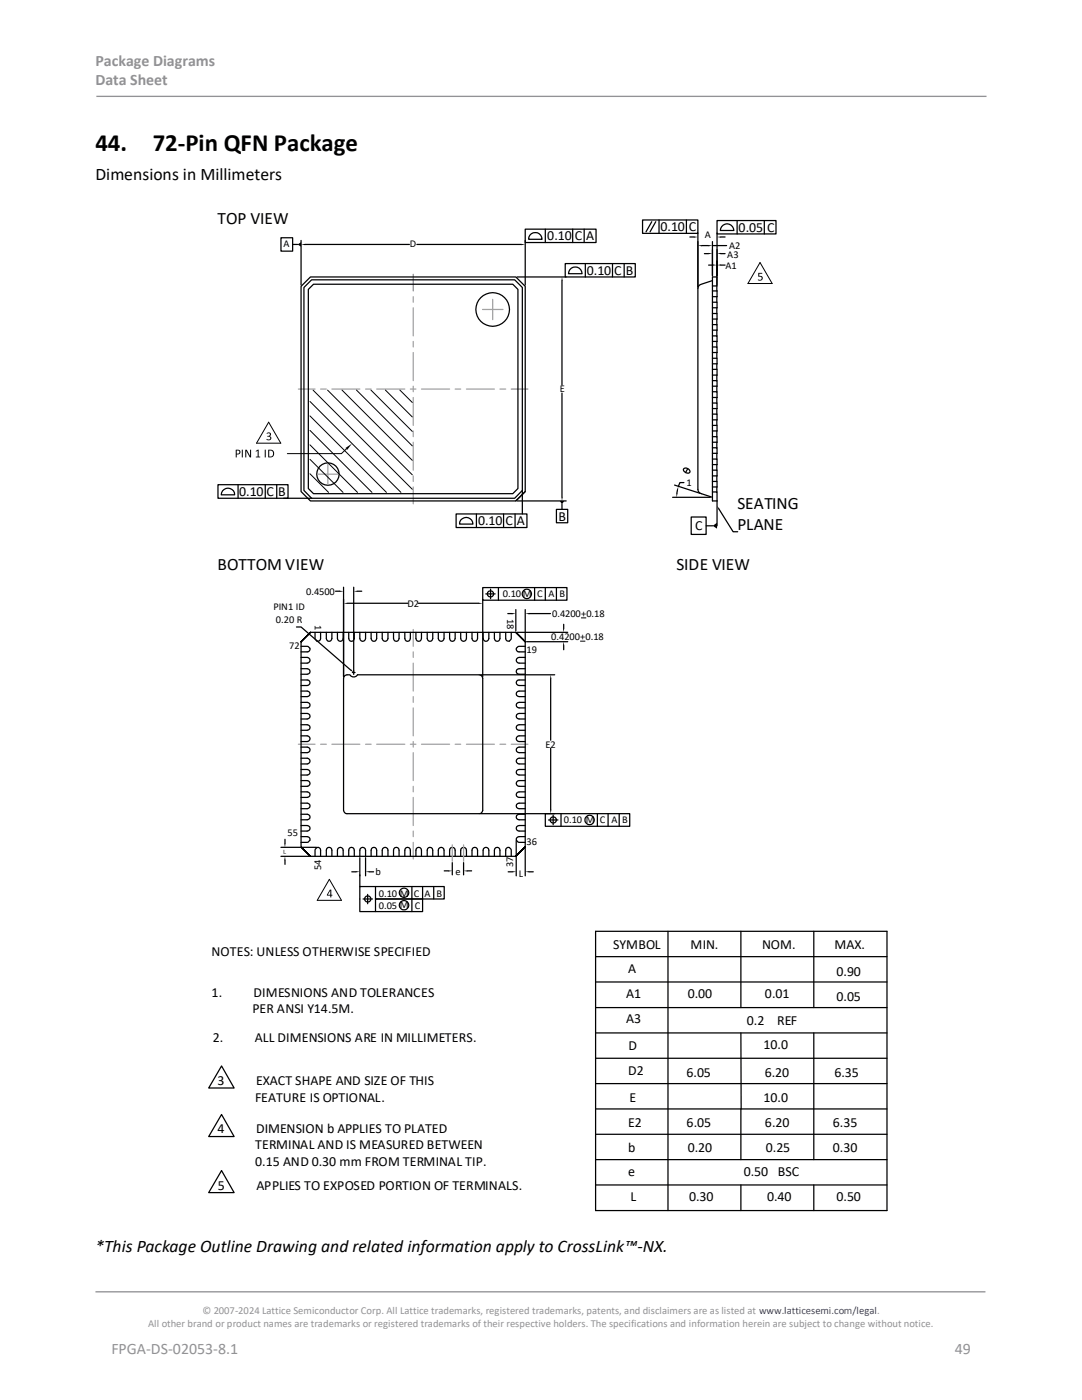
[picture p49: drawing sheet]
<svg xmlns="http://www.w3.org/2000/svg" width="216mm" height="279mm" viewBox="0 0 216 279" stroke-linecap="round" stroke-linejoin="round" font-family="sans-serif">
<defs><g id="words">
<g font-size="5">
<text x="19" y="30.1">44.</text>
<text x="30.5" y="30.1">72-Pin QFN Package</text>
</g>
<g font-size="3.5">
<text x="19" y="35.9">Dimensions in Millimeters</text>
<text x="43.4" y="44.7">TOP VIEW</text>
<text x="147.1" y="101.6">SEATING</text>
<text x="147.1" y="105.8">PLANE</text>
<text x="43.4" y="113.7">BOTTOM VIEW</text>
<text x="135" y="113.7">SIDE VIEW</text>
<text x="19" y="249.8">*This Package Outline Drawing and related information apply to CrossLink™-NX.</text>
</g>
<g font-size="3.2" fill="#919195">
<text x="19" y="13.2">Package Diagrams</text>
<text x="19" y="17.1">Data Sheet</text>
<text x="22.2" y="270.2">FPGA-DS-02053-8.1</text>
<text x="190.5" y="270.2">49</text>
</g>
<g font-size="2.8">
<text x="109.2" y="47.9">0.10</text>
<text x="114.7" y="47.9">C</text>
<text x="117" y="47.9">A</text>
<text x="131.8" y="46.1">0.10</text>
<text x="137.5" y="46.1">C</text>
<text x="147.4" y="46.3">0.05</text>
<text x="153" y="46.3">C</text>
<text x="117.1" y="54.9">0.10</text>
<text x="122.6" y="54.9">C</text>
<text x="124.9" y="54.9">B</text>
<text x="47.7" y="98.9">0.10</text>
<text x="53.2" y="98.9">C</text>
<text x="55.5" y="98.9">B</text>
<text x="95.4" y="104.8">0.10</text>
<text x="100.9" y="104.8">C</text>
<text x="103.2" y="104.8">A</text>
<text x="111.4" y="103.9">B</text>
<text x="138.7" y="105.7">C</text>
<text x="42.2" y="190.7">NOTES: UNLESS OTHERWISE SPECIFIED</text>
<text x="122.4" y="189.3">SYMBOL</text>
<text x="137.8" y="189.3">MIN.</text>
<text x="152.1" y="189.3">NOM.</text>
<text x="166.5" y="189.3">MAX.</text>
<text x="125.3" y="194.3">A</text>
<text x="166.9" y="194.7">0.90</text>
<text x="42.2" y="198.9">1.</text>
<text x="50.4" y="202.2">PER ANSI Y14.5M.</text>
<text x="50.6" y="198.9">DIMESNIONS AND TOLERANCES</text>
<text x="124.9" y="199.2">A1</text>
<text x="137.2" y="199.2">0.00</text>
<text x="152.6" y="199.2">0.01</text>
<text x="166.9" y="199.7">0.05</text>
<text x="42.5" y="207.9">2.</text>
<text x="50.9" y="207.9">ALL DIMENSIONS ARE IN MILLIMETERS.</text>
<text x="124.9" y="204.1">A3</text>
<text x="125.4" y="209.6">D</text>
<text x="149" y="204.6">0.2</text>
<text x="152.3" y="209.3">10.0</text>
<text x="155" y="204.6">REF</text>
<text x="125.3" y="214.5">D2</text>
<text x="137" y="215">6.05</text>
<text x="152.6" y="215">6.20</text>
<text x="166.5" y="215">6.35</text>
<text x="43.4" y="216.5">3</text>
<text x="50.9" y="219.8">FEATURE IS OPTIONAL.</text>
<text x="51.1" y="216.5">EXACT SHAPE AND SIZE OF THIS</text>
<text x="125.6" y="220">E</text>
<text x="152.3" y="220">10.0</text>
<text x="43.4" y="226.1">4</text>
<text x="51.1" y="226.1">DIMENSION b APPLIES TO PLATED</text>
<text x="125.3" y="224.9">E2</text>
<text x="137" y="224.9">6.05</text>
<text x="152.6" y="224.9">6.20</text>
<text x="166.2" y="224.9">6.35</text>
<text x="50.9" y="229.4">TERMINAL AND IS MEASURED BETWEEN</text>
<text x="50.9" y="232.7">0.15 AND 0.30 mm FROM TERMINAL TIP.</text>
<text x="125.3" y="229.8">b</text>
<text x="137.2" y="229.8">0.20</text>
<text x="152.8" y="229.8">0.25</text>
<text x="166.2" y="229.8">0.30</text>
<text x="43.5" y="237.4">5</text>
<text x="51.2" y="237.4">APPLIES TO EXPOSED PORTION OF TERMINALS.</text>
<text x="125.3" y="234.8">e</text>
<text x="125.8" y="239.7">L</text>
<text x="137.5" y="239.7">0.30</text>
<text x="148.4" y="234.8">0.50 BSC</text>
<text x="153" y="239.7">0.40</text>
<text x="166.9" y="239.7">0.50</text>
</g>
<g font-size="2.1">
<text x="140.6" y="47.5">A</text>
<text x="56.6" y="49.3">A</text>
<text x="81.8" y="49.3">D</text>
<text x="144.8" y="53.6">A1</text>
<text x="145.1" y="51.4">A3</text>
<text x="145.5" y="49.7">A2</text>
<text x="111.7" y="78.3">E</text>
<text x="136.9" y="96.9">1</text>
<text x="61.1" y="118.8">0.4500</text>
<text x="100.3" y="119.1">0.10M</text>
<text x="107.2" y="119.1">C</text>
<text x="109.4" y="119.1">A</text>
<text x="111.6" y="119.1">B</text>
<text x="54.6" y="121.8">PIN1 ID</text>
<text x="55.1" y="124.3">0.20 R</text>
<text x="62.8" y="124.8" transform="rotate(90 62.8 124.8)">1</text>
<text x="81.3" y="121.1">D2</text>
<text x="101.2" y="123.6" transform="rotate(90 101.2 123.6)">18</text>
<text x="110.2" y="123.1">0.4200+0.18</text>
<text x="57.7" y="129.5">72</text>
<text x="105.1" y="130.2">19</text>
<text x="110" y="127.7">0.4200+0.18</text>
<text x="108.8" y="149.2">E2</text>
<text x="57.4" y="166.8">55</text>
<text x="112.5" y="164.3">0.10 M</text>
<text x="119.7" y="164.3">C</text>
<text x="122" y="164.3">A</text>
<text x="124.2" y="164.3">B</text>
<text x="64.1" y="173.6" transform="rotate(-90 64.1 173.6)">54</text>
<text x="102.4" y="173.1" transform="rotate(-90 102.4 173.1)">37</text>
<text x="105.1" y="168.6">36</text>
<text x="74.9" y="174.7">b</text>
<text x="75.6" y="178.9">0.10 M</text>
<text x="82.6" y="178.9">C</text>
<text x="84.7" y="178.9">A</text>
<text x="87.1" y="178.9">B</text>
<text x="90.9" y="174.7">e</text>
<text x="103.5" y="175">L</text>
<text x="75.6" y="181.5">0.05 M</text>
<text x="82.8" y="181.5">C</text>
</g>
<g font-size="2.1" fill="#919195">
<text x="40.4" y="262.3">© 2007-2024 Lattice Semiconductor Corp. All Lattice trademarks, registered trademarks, patents, and disclaimers are as listed at www.latticesemi.com/legal.</text>
<text x="29.6" y="264.9">All other brand or product names are trademarks or registered trademarks of their respective holders. The specifications and information herein are subject to change without notice.</text>
</g>
</g></defs>
<path d="M19.2 19.2h177.6M19 257.8h177.6" fill="none" stroke="#919195" stroke-width=".26"/>
<g fill="none" stroke="#000" stroke-width=".25">
<path d="M56.1 47.4h2.3v2.7h-2.3zM58.4 48.8h1M60.1 57.1l1.8-1.8h41l1.9 1.8v41l-1.9 1.9h-41l-1.8-1.9zM60.1 48v8.9M60.6 57.4l1.6-1.6h40.5l1.5 1.6v40.5l-1.5 1.5h-40.5l-1.6-1.5zM60.9 48.8h20.8M62.6 56.7h39.7l1 1.1v39.7l-1 1h-39.7l-1.1-1v-39.7zM83.2 48.8h20.8M103.2 55.3h9.8M104.8 45.7h14.1v2.7h-14.1zM104.8 48v8.9M105.7 47a1.35 1.35 0 0 1 1.5-.5 1.35 1.35 0 0 1 1 1.3h-2.7z"/>
<path d="M108.8 45.7v2.7M112.1 56.1v20.7M112.8 52.6h14v2.7h-14zM113.7 53.8a1.35 1.35 0 0 1 1.5-.5 1.35 1.35 0 0 1 .9 1.3h-2.7zM114.3 45.7v2.7M116.6 45.7v2.7M116.8 52.6v2.7M122.2 52.6v2.7M124.5 52.6v2.7M128.2 43.9h11.1v2.7h-11.1zM130 44.2l-1.1 2.1M130.8 44.2l-1.1 2.1"/>
<path d="M131.5 43.9v2.7M137 43.9v2.7M137.7 47.3h.8M139.3 46.5v10.8M140.1 49h1.3M140.6 50.6h.8M141.4 52.9h.8M142.2 57.1h.9v-1.8h-.9v44.7h.9M142.2 56l-2.6 .9-.3 .3v.4v40.1v.4l.3 .3 2.6 .8M142.2 48.2v6.8M142.2 58.1h.9v1.1h-.9M142.2 49h2.8"/>
<path d="M143 52.1v4.7M143 57.1v1M143 59.2v1.1M143.1 44h11.7v2.7h-11.7zM143.1 46.5v8.5M143.9 50.6h.8M143.9 52.9h.8M143.9 47.3h.8M144 45.2a1.35 1.35 0 0 1 1.5-.5 1.35 1.35 0 0 1 .9 1.3h-2.7zM147.1 44v2.7M152.5 44v2.7M112.1 78.4v20.8"/>
<path d="M142.2 60.3h.9v1.1h-.9M142.2 62.6h.9v1.1h-.9M142.2 64.8h.9v1.1h-.9M142.2 67h.9v1.1h-.9M142.2 69.2h.9v1.2h-.9M142.2 71.5h.9v1.1h-.9M142.2 73.7h.9v1.2h-.9M142.2 76h.9v1.1h-.9M142.2 78.2h.9v1.1h-.9M143 61.4v1.2M143 63.7v1.1M143 65.9v1.1"/>
<path d="M143 68.1v1.1M143 70.4v1.1M143 72.6v1.1M143 74.9v1.1M143 77.1v1.1M143 79.3v1.1M43.5 96.7h14v2.7h-14zM44.4 98a1.34 1.34 0 0 1 1.5-.5 1.34 1.34 0 0 1 .9 1.3h-2.7zM47.5 96.7v2.7M52.9 96.7v2.7M55.2 96.7v2.7M56.6 99.4h5.6"/>
<path d="M103.2 100h9.8M104.2 97.9v4.7M104.8 98.1l-1.9 1.9M134.2 99.2h7.5M134.6 96.8l5.1 1.6M135.2 97.8l-.1 .6M136.4 93.6a.78 .78 0 0 1 .8-.1 .78 .78 0 0 1 .5 .7 .78 .78 0 0 1-.9 .1 .78 .78 0 0 1-.4-.7zM136.5 96.3h-.8l-.3 .8M137.2 93.5l-.4 .8M142.2 80.4h.9v1.1h-.9M142.2 82.6h.9v1.2h-.9M142.2 84.9h.9v1.1h-.9"/>
<path d="M142.2 87.1h.9v1.2h-.9M142.2 89.4h.9v1.1h-.9M142.2 91.6h.9v1.1h-.9M142.2 93.8h.9v1.2h-.9M142.2 96.1h.9v1.1h-.9M142.2 98.2h.9v1.8M143 81.5v1.1M143 83.8v1.1M143 86v1.1M143 88.3v1.1M143 90.5v1.1M143 92.7v1.1"/>
<path d="M143 95v1.1M143 97.2v1M143.1 100v4.9M66.9 118h.9M68.6 117.2v17.9M70.6 117.2v17.4M71.4 118h.8M91 102.6h14.1v2.7h-14.1zM91.9 103.8a1.36 1.36 0 0 1 1.5-.5 1.36 1.36 0 0 1 1 1.3h-2.7zM95.1 102.6v2.7M96.3 117.3h16.8v2.5h-16.8zM96.3 119.6v15.5"/>
<path d="M96.9 118.5h1.9M97.9 117.6v1.9M99.5 117.3v2.5M100.5 102.6v2.7M102.8 102.6v2.7M106.7 117.3v2.5M108.8 117.3v2.5M111 101.7h2.3v2.6h-2.3zM111 117.3v2.5M112.1 100.7v1M137.9 103.2h3v3.5h-3zM140.9 104.9h1.3"/>
<path d="M143.5 101.7l2.8 4.4h.9M59.2 125.1h.9l9.9 8.6M60.1 129h1.4l.3 .4a.55 .55 0 0 1-.5 .7h-1.2M60.1 131.2h1.2a.57 .57 0 0 1 .6 .6 .57 .57 0 0 1-.6 .5h-1.2M60.1 133.5h1.2a.55 .55 0 0 1 .6 .5 .55 .55 0 0 1-.6 .6h-1.2M60.1 135.7h1.5a.56 .56 0 0 1 .3 .7 .56 .56 0 0 1-.6 .4h-1.2M60.1 137.9h1.2a.55 .55 0 0 1 .6 .6 .55 .55 0 0 1-.6 .5h-1.2M61.9 126.2l-1.8 1.9M62.9 126.2v1.2l.3 .6a.55 .55 0 0 0 .8-.6v-1.2M65.1 126.2v1.2a.55 .55 0 0 0 .6 .6 .55 .55 0 0 0 .5-.6v-1.2M67.3 126.2v1.2a.57 .57 0 0 0 .6 .6 .57 .57 0 0 0 .6-.6v-1.2M68.8 134.9a.96 .96 0 0 1 1.2 0 .89 .89 0 0 0 1.3-.2h24.3a.73 .73 0 0 1 .7 .7v26.3a.74 .74 0 0 1-.7 .7h-26.4a.73 .73 0 0 1-.6-.7v-26.3z"/>
<path d="M69.4 120.4h12M69.6 126.2v1.2a.55 .55 0 0 0 .5 .6 .55 .55 0 0 0 .6-.6v-1.2M70.3 134.2h.5M71.8 126.2v1.2a.57 .57 0 0 0 .6 .6 .57 .57 0 0 0 .5-.6v-1.2M74.1 126.2v1.2a.55 .55 0 0 0 .5 .6 .55 .55 0 0 0 .6-.6v-1.2M76.3 126.2v1.2a.57 .57 0 0 0 .5 .6 .57 .57 0 0 0 .6-.6v-1.2M78.5 126.2v1.2a.55 .55 0 0 0 .6 .6 .55 .55 0 0 0 .5-.6v-1.2M80.8 126.2v1.2a.55 .55 0 0 0 .5 .6 .55 .55 0 0 0 .6-.6v-1.2M83 126.2v1.2a.55 .55 0 0 0 .5 .6 .55 .55 0 0 0 .6-.6v-1.2M83.5 120.4h12M85.2 126.2v1.2a.55 .55 0 0 0 .6 .6 .55 .55 0 0 0 .6-.6v-1.2M87.5 126.2v1.2a.57 .57 0 0 0 .5 .6 .57 .57 0 0 0 .6-.6v-1.2"/>
<path d="M89.7 126.2v1.2a.55 .55 0 0 0 .6 .6 .55 .55 0 0 0 .5-.6v-1.2M91.9 126.2v1.2a.57 .57 0 0 0 .6 .6 .57 .57 0 0 0 .6-.6v-1.2M94.2 126.2v1.2a.55 .55 0 0 0 .5 .6 .55 .55 0 0 0 .6-.6v-1.2M95.9 134.7h14.8M96.4 126.2v1.2a.57 .57 0 0 0 .6 .6 .57 .57 0 0 0 .5-.6v-1.2M98.7 126.2v1.2a.55 .55 0 0 0 .5 .6 .55 .55 0 0 0 .6-.6v-1.2M100.9 126.2v1.2a.55 .55 0 0 0 .7 .6l.4-.6v-1.2M101.3 122.5h.8M102.9 126.2l1.9 1.9M102.9 121.7v4.2M103.2 126.2h10.1M104.8 137.9h-1.2a.55 .55 0 0 0-.6 .6 .55 .55 0 0 0 .6 .5h1.2"/>
<path d="M104.8 135.7h-1.5a.56 .56 0 0 0-.3 .7 .56 .56 0 0 0 .6 .4h1.2M104.8 133.5h-1.2a.55 .55 0 0 0-.6 .5 .55 .55 0 0 0 .6 .6h1.2M104.8 131.2h-1.2a.57 .57 0 0 0-.6 .6 .57 .57 0 0 0 .6 .5h1.2M104.8 129h-1.4l-.4 .4a.55 .55 0 0 0 .6 .7h1.2M104.8 121.7v6.1M105.1 128.1h8.2M105.6 122.5h4.2M109.9 135.5v12.2M112.5 124.6v.8M112.5 128.9v.8M60.1 140.2h1.2a.55 .55 0 0 1 .6 .5 .55 .55 0 0 1-.6 .6h-1.2M60.1 142.4h1.2a.55 .55 0 0 1 .6 .5 .55 .55 0 0 1-.6 .6h-1.2"/>
<path d="M60.1 144.6h1.2a.55 .55 0 0 1 .6 .6 .55 .55 0 0 1-.6 .5h-1.2M60.1 146.9h1.2a.57 .57 0 0 1 .6 .5 .57 .57 0 0 1-.6 .6h-1.2M60.1 149.1h1.2a.55 .55 0 0 1 .6 .6 .55 .55 0 0 1-.6 .5h-1.2M60.1 151.3h1.2a.57 .57 0 0 1 .6 .6 .57 .57 0 0 1-.6 .6h-1.2M60.1 153.6h1.2a.55 .55 0 0 1 .6 .5 .55 .55 0 0 1-.6 .6h-1.2M60.1 155.8h1.2a.57 .57 0 0 1 .6 .6 .57 .57 0 0 1-.6 .5h-1.2M60.1 158h1.2a.55 .55 0 0 1 .6 .6 .55 .55 0 0 1-.6 .5h-1.2M104.8 158h-1.2a.55 .55 0 0 0-.6 .6 .55 .55 0 0 0 .6 .5h1.2M104.8 155.8h-1.2a.57 .57 0 0 0-.6 .6 .57 .57 0 0 0 .6 .5h1.2M104.8 153.6h-1.2a.55 .55 0 0 0-.6 .5 .55 .55 0 0 0 .6 .6h1.2M104.8 151.3h-1.2a.57 .57 0 0 0-.6 .6 .57 .57 0 0 0 .6 .6h1.2M104.8 149.1h-1.2a.55 .55 0 0 0-.6 .6 .55 .55 0 0 0 .6 .5h1.2"/>
<path d="M104.8 146.9h-1.2a.57 .57 0 0 0-.6 .5 .57 .57 0 0 0 .6 .6h1.2M104.8 144.6h-1.2a.55 .55 0 0 0-.6 .6 .55 .55 0 0 0 .6 .5h1.2M104.8 142.4h-1.2a.55 .55 0 0 0-.6 .5 .55 .55 0 0 0 .6 .6h1.2M104.8 140.2h-1.2a.55 .55 0 0 0-.6 .5 .55 .55 0 0 0 .6 .6h1.2M109.9 149.3v12.3M56.1 169.1h7M56.1 170.9h5.6M56.9 167.5v.8M56.9 171.7v.8M60.1 167h1.2a.55 .55 0 0 1 .5 .7l-.3 .4h-1.4M60.1 160.3h1.2a.55 .55 0 0 1 .6 .5 .55 .55 0 0 1-.6 .6h-1.2M60.1 162.5h1.2a.55 .55 0 0 1 .6 .6 .55 .55 0 0 1-.6 .5h-1.2"/>
<path d="M60.1 164.8h1.2a.55 .55 0 0 1 .6 .5 .55 .55 0 0 1-.6 .6h-1.2M62.9 170.9v-1.4l.3-.4a.55 .55 0 0 1 .8 .6v1.2M65.1 170.9v-1.2a.55 .55 0 0 1 .6-.6 .55 .55 0 0 1 .5 .6v1.2M67.3 170.9v-1.2a.57 .57 0 0 1 .6-.6 .57 .57 0 0 1 .6 .6v1.2M69.6 170.9v-1.2a.55 .55 0 0 1 .5-.6 .55 .55 0 0 1 .6 .6v1.2M70.2 174h.8M71.8 170.9v-1.2a.57 .57 0 0 1 .6-.6 .57 .57 0 0 1 .5 .6v1.2M71.8 171.2v5.7M72.4 179.4h1.9M72.9 171.2v3.6M73.4 178.5v1.9M73.7 174h.8"/>
<path d="M74.1 170.9v-1.2a.55 .55 0 0 1 .5-.6 .55 .55 0 0 1 .6 .6v1.2M74.9 176.9v2.5h9.4v2.5h-12.5v-5h16.8v2.5h-13.7v2.5M76.3 170.9v-1.2a.57 .57 0 0 1 .5-.6 .57 .57 0 0 1 .6 .6v1.2M78.5 170.9v-1.2a.55 .55 0 0 1 .6-.6 .55 .55 0 0 1 .5 .6v1.2M80.8 170.9v-1.2a.55 .55 0 0 1 .5-.6 .55 .55 0 0 1 .6 .6v1.2M82.2 176.9v5M83 170.9v-1.2a.55 .55 0 0 1 .5-.6 .55 .55 0 0 1 .6 .6v1.2M84.3 176.9v2.5M85.2 170.9v-1.2a.55 .55 0 0 1 .6-.6 .55 .55 0 0 1 .6 .6v1.2M86.5 176.9v2.5M87.5 170.9v-1.2a.57 .57 0 0 1 .5-.6 .57 .57 0 0 1 .6 .6v1.2M88.6 173.8h.8"/>
<path d="M89.7 170.9v-1.2a.55 .55 0 0 1 .6-.6 .55 .55 0 0 1 .5 .6v1.2M90.2 172.2v2.4M91.9 170.9v-1.2a.57 .57 0 0 1 .6-.6 .57 .57 0 0 1 .6 .6v1.2M92.5 172.2v2.4M93.3 173.8h.8M94.2 170.9v-1.2a.55 .55 0 0 1 .5-.6 .55 .55 0 0 1 .6 .6v1.2M95.9 162.4h14.8M96.4 170.9v-1.2a.57 .57 0 0 1 .6-.6 .57 .57 0 0 1 .5 .6v1.2M98.7 170.9v-1.2a.55 .55 0 0 1 .5-.6 .55 .55 0 0 1 .6 .6v1.2M100.9 170.9v-1.2a.55 .55 0 0 1 .7-.6l.4 .4v1.4M101.4 174h.8M103 167.8v7"/>
<path d="M104.8 169l-1.9 1.9 1.9-1.9v-40.9l-1.9-1.9 1.9 1.9-1.9-1.9h-41l-1.8 1.9 1.8-1.9-1.8 1.9v40.9l1.8 1.9-1.8-1.9 1.8 1.9h41l1.9-1.9-1.9 1.9M104.8 167h-1.2a.55 .55 0 0 0-.6 .7l.4 .4h1.4M104.8 164.8h-1.2a.55 .55 0 0 0-.6 .5 .55 .55 0 0 0 .6 .6h1.2M104.8 162.5h-1.2a.55 .55 0 0 0-.6 .6 .55 .55 0 0 0 .6 .5h1.2M104.8 160.3h-1.2a.55 .55 0 0 0-.6 .5 .55 .55 0 0 0 .6 .6h1.2M104.8 169.3v5.5M105.6 174h.8M108.8 162.4h16.9v2.5h-16.9zM109.5 163.6h1.8M110.4 162.7v1.9M111.9 162.4v2.5M119.2 162.4v2.5"/>
<path d="M121.3 162.4v2.5M123.6 162.4v2.5M118.8 185.9h58.2v55.7h-58.2zM118.8 190.9h58.2M118.8 196h58.2M133.3 185.9v55.7M147.8 185.9v15.2M162.4 185.9v15.2M44.2 212.7l2.5 4.4h-5.1zM118.8 201.1h58.2M118.8 206.1h58.2M118.8 211.2h58.2"/>
<path d="M118.8 216.3h58.2M147.8 206.1l.1 15.2M162.4 206.1v25.3M44.2 233.6l2.5 4.4h-5.1zM44.2 222.4l2.5 4.4h-5.1zM118.8 221.3h58.2M118.8 226.4h58.2M118.8 231.4h58.2M118.8 236.5h58.2M147.8 221.3v10.1M147.8 236.5v5.1M162.4 236.5v5.1"/>
<circle cx="98.3" cy="61.8" r="3.4"/>
<circle cx="65.4" cy="94.6" r="2.23"/>
<circle cx="97.9" cy="118.5" r=".63"/>
<circle cx="105.1" cy="118.5" r=".94"/>
<circle cx="73.4" cy="179.4" r=".63"/>
<circle cx="80.6" cy="178.2" r=".94"/>
<circle cx="110.4" cy="163.6" r=".63"/>
<circle cx="117.6" cy="163.6" r=".94"/>
<circle cx="80.6" cy="180.7" r=".94"/>
</g>
<g fill="none" stroke="#a2a2a2" stroke-width=".25">
<path d="M82.5 59.2v1.1M98.3 59.7v4.1M59.5 77.6h3.4M64 77.6h1.1M66.2 77.6h5.6M72.9 77.6h1.2M75.2 77.6h5.6M81.9 77.6h1.1M82.5 61.4v5.6M82.5 68.1v1.1M82.5 70.4v5.6M82.5 77.1v1.1"/>
<path d="M82.5 79.3v5.6M84.1 77.6h5.6M90.8 77.6h1.1M93.1 77.6h5.6M96.3 61.8h4.1M99.8 77.6h1.1M63.4 94.6h4.1M65.4 92.6v4.1M82.5 86v1.1M82.5 88.3v5.5M82.5 95v1.1M82.5 97.2v3.3"/>
<path d="M82.5 125.6v3.4M82.5 130.1v1.1M82.5 132.3v5.6M82.5 139v1.2M59.5 148.5h3.4M64 148.5h1.1M66.2 148.5h5.6M72.9 148.5h1.2M75.2 148.5h5.6M81.9 148.5h1.1M82.5 141.3v5.6M82.5 148v1.1"/>
<path d="M82.5 150.2v5.6M82.5 156.9v1.1M82.5 159.1v5.7M84.1 148.5h5.6M90.8 148.5h1.1M93.1 148.5h5.6M99.8 148.5h1.1M102 148.5h3.3M82.5 165.9v1.1M82.5 168.1v3.3M90.2 168.6v3.3M92.5 168.6v3.3"/>
</g>
<path d="M82.5 54.7v3.4M102 77.6h3.3" fill="none" stroke="#b9529f" stroke-width=".25"/>
<g fill="#000">
<path d="M59.4 48.8l.7-.5v.9zM60.1 48.8l.8-.1v.2zM104 48.7l.8 .1-.8 .1zM112.1 55.3l.2 .8h-.3zM138.5 47.2l.8 .1-.8 .1zM139.3 49l.8-.1v.3zM141.4 50.5l.8 .1-.8 .1zM141.4 48.9l.8 .1-.8 .2zM142.2 52.8l.8 .1-.8 .1zM143.1 50.6l.8-.1v.2zM143.1 52.9l.8-.1v.2zM143.1 47.3l.8-.1v.2z"/>
<path d="M68.9 89.4l1.3-.9-.9 1.3zM112 99.2h.3l-.2 .8zM135.4 97.1l-.1 .8-.2-.1zM134.9 98.4h.3l-.2 .8zM67.8 117.9l.8 .1-.8 .1zM70.6 118l.8-.1v.2zM111.7 100h.9l-.5 .7zM142.2 104.9l.9-.6v1.2zM143.1 101l.5 .6-.2 .1zM68.6 120.4l.8-.1v.2zM69.9 133.8l.2-.2 .5 .6zM95.5 120.3l.8 .1-.8 .1z"/>
<path d="M102.1 122.3l.8 .2-.8 .1zM104.8 122.5l.8-.2v.3zM109.9 134.7l.1 .8h-.2zM112.3 125.4h.3l-.1 .8zM112.5 128.1l.1 .8h-.3zM56.7 168.3h.3l-.1 .8zM56.9 170.9l.1 .8h-.3zM71 173.8l.8 .2-.8 .1zM72.9 174l.8-.2v.3zM89.4 173.7l.8 .1-.8 .2zM92.5 173.8l.8-.1v.3zM102.2 173.8l.8 .2-.8 .1z"/>
<path d="M104.8 174l.8-.2v.3zM109.8 161.6h.2l-.1 .8z"/>
<path d="M56.6 169.6h.1v.7l.4 .1h-.5z" fill-rule="evenodd"/>
</g>
<g fill="none" stroke="#000" stroke-width=".2">
<path d="M151.7 52.4l2.4 4.2h-4.9zM62.5 77.9l19.8 19.7M65.4 77.9l16.9 16.9M68.2 77.9l14.1 14M71.1 77.9l11.2 11.1M74 77.9l8.3 8.2M76.9 77.9l5.4 5.3M79.8 77.9l2.5 2.4M53.6 84.3l2.4 4.1h-4.8zM61.8 83l15.3 15.3M61.8 85.9l12.4 12.4M61.8 88.8l9.5 9.5"/>
<path d="M61.8 91.7l6.6 6.6M61.8 94.6l3.8 3.7M61.9 80.1l18.1 18.2M69.1 89.6l-1 .9h-10.8M115.8 128h1M115.9 123.3h1.1M65.7 175.5l2.4 4.2h-4.8z"/>
</g>
<g fill="#000">
<path d="M151.3 54.5h.8v.1h-.6v.5a.5 .5 0 0 1 .7 .2 .5 .5 0 0 1-.3 .7 .5 .5 0 0 1-.7-.2h.1a.39 .39 0 0 0 .5 .1 .39 .39 0 0 0 .1-.6 .39 .39 0 0 0-.6-.1zM51.1 90l.5-.2v1.3h.3v.2h-.8v-.2h.3v-1.1l-.3 .1zM53.3 86.4a.43 .43 0 0 1 .6 0 .43 .43 0 0 1-.1 .7 .48 .48 0 0 1 .1 .7 .48 .48 0 0 1-.7 0v-.2a.34 .34 0 0 0 .5 .1 .34 .34 0 0 0 0-.5l-.3-.1v-.1a.32 .32 0 0 0 .4-.1 .32 .32 0 0 0-.1-.5 .32 .32 0 0 0-.5 .2z"/>
<path d="M47.1 89.8l.3-.1a.51 .51 0 0 1 .6 .7 .51 .51 0 0 1-.8 .3v.6h-.1zM47.2 89.9v.6h.2a.31 .31 0 0 0 .4-.3 .31 .31 0 0 0-.4-.3zM48.3 89.8h.2l-.1 1.5h-.2zM49 89.8h.3l.6 1.2v-1.2h.2v1.5l-.3-.1-.7-1.2v1.3h-.2z"/>
<path d="M52.8 89.8h.2v1.5h-.2zM53.5 89.8a.82 .82 0 0 1 1.2 .7 .82 .82 0 0 1-1.2 .8zM53.7 89.9v1.2a.62 .62 0 0 0 .8-.6 .62 .62 0 0 0-.8-.6z"/>
<path d="M65.8 177.6h.3v1h.2l-.2 .1v.4h-.2v-.4h-.7zM65.9 177.7l-.5 .9h.5z"/>
</g>
<use href="#words"/>
</svg>
